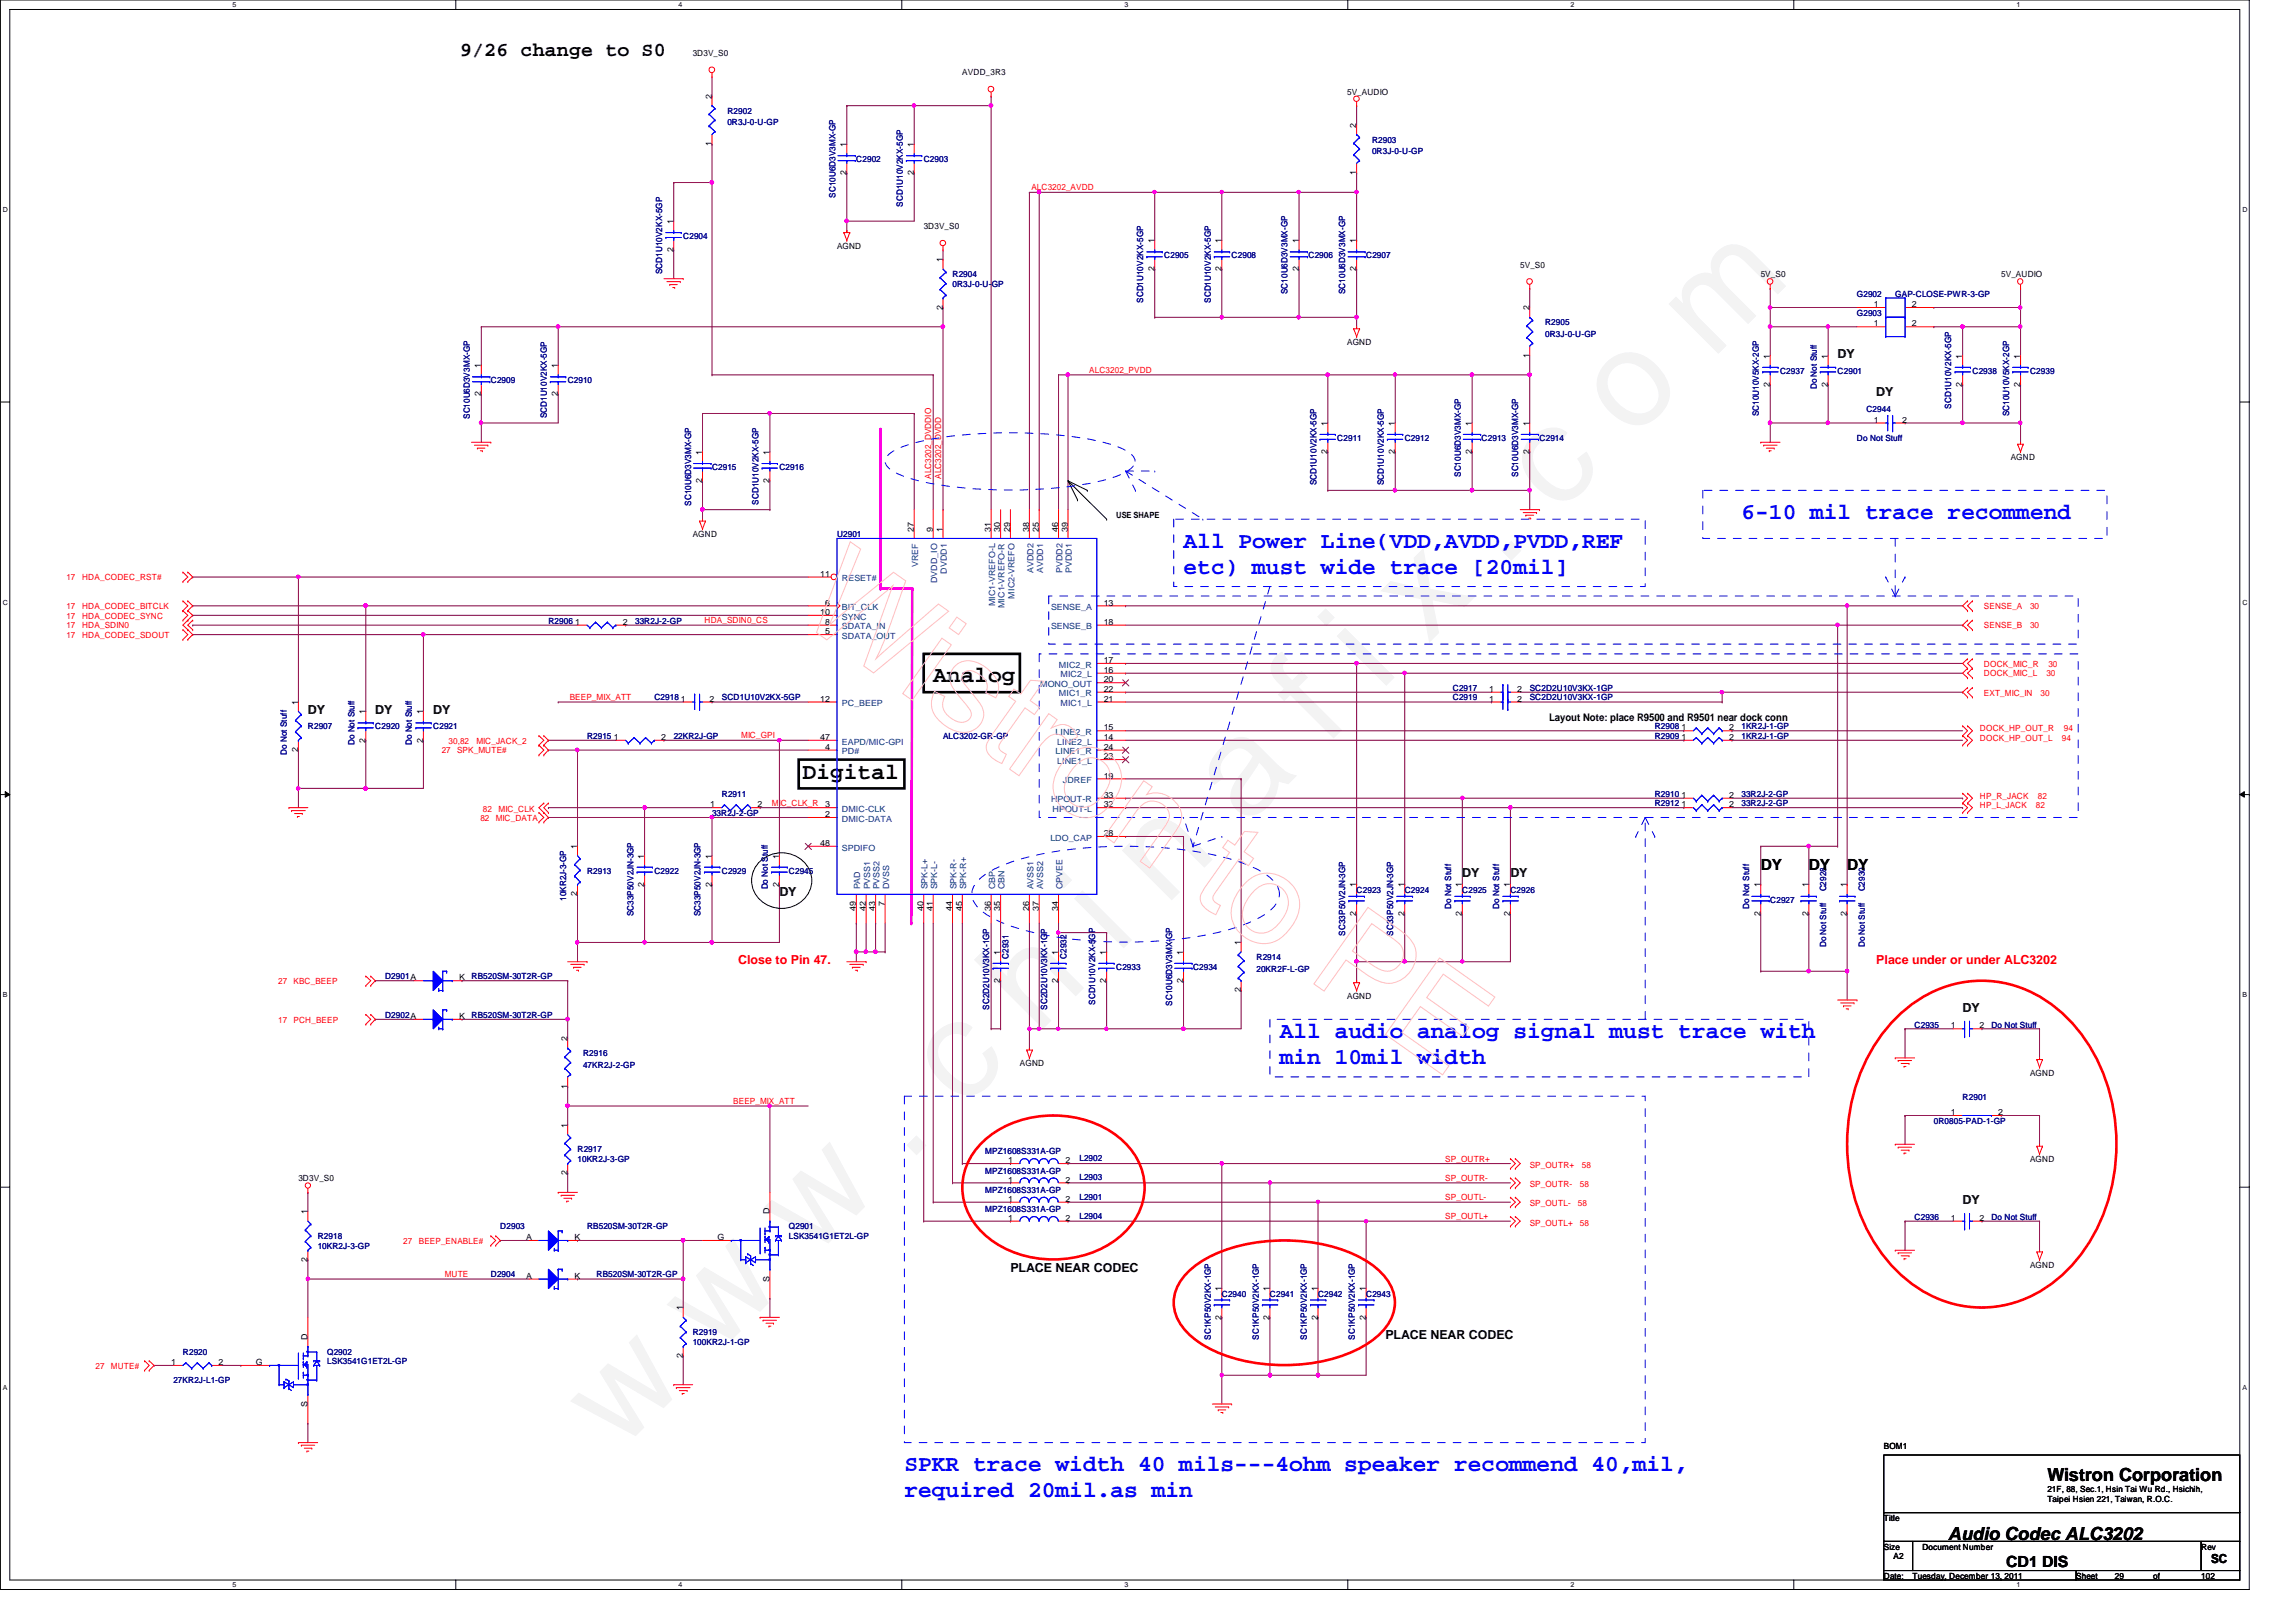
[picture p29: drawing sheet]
<svg xmlns="http://www.w3.org/2000/svg" width="297mm" height="210mm" viewBox="0 0 297 210" stroke-linecap="round" stroke-linejoin="round" font-family="sans-serif">
<defs><g id="words">
<text font-size="17.6" fill="#f0f" x="80.1" y="188" transform="rotate(-45 80.1 188)">w w w . c h i n a f i x . c o m</text>
<g font-size="3" fill="#00f">
<text x="153.1" y="70.9">All Power Line(VDD,AVDD,PVDD,REF</text>
<text x="225.3" y="67.1">6-10 mil trace recommend</text>
<text x="153.1" y="74.3">etc) must wide trace [20mil]</text>
<text x="165.6" y="134.4">All audio analog signal must trace with</text>
<text x="165.6" y="137.7">min 10mil width</text>
<text x="117" y="190.4">SPKR trace width 40 mils---4ohm speaker recommend 40,mil,</text>
<text x="117" y="193.7">required 20mil.as min</text>
</g>
<g font-size="3">
<text x="120.7" y="88.3">Analog</text>
<text x="103.8" y="100.8">Digital</text>
</g>
<text font-size="2.6" x="59.5" y="7.2">9/26 change to S0</text>
<g font-size="2.3">
<text x="264.9" y="191.7">Wistron Corporation</text>
<text x="252" y="199.3">Audio Codec ALC3202</text>
</g>
<g font-size="2">
<text x="227.8" y="112.6">DY</text>
<text x="234" y="112.6">DY</text>
<text x="239" y="112.6">DY</text>
<text x="259.5" y="202.7">CD1 DIS</text>
</g>
<g font-size="1.6" fill="#008000">
<text x="237.7" y="46.3">DY</text>
<text x="242.7" y="51.3">DY</text>
<text x="39.8" y="92.4">DY</text>
<text x="48.6" y="92.4">DY</text>
<text x="56" y="92.4">DY</text>
<text x="189.2" y="113.5">DY</text>
<text x="195.4" y="113.5">DY</text>
<text x="100.8" y="116">DY</text>
<text x="253.9" y="130.9">DY</text>
<text x="253.9" y="155.8">DY</text>
</g>
<g font-size="1.6" fill="#f00">
<text x="95.5" y="124.7">Close to Pin 47.</text>
<text x="242.7" y="124.7">Place under or under ALC3202</text>
</g>
<g font-size="1.6">
<text x="130.7" y="164.5">PLACE NEAR CODEC</text>
<text x="179.2" y="173.3">PLACE NEAR CODEC</text>
<text x="286" y="202.3">SC</text>
</g>
<text font-size="1.4" x="200.4" y="93.3">Layout Note: place R9500 and R9501 near dock conn</text>
<g font-size="1.1">
<text x="89.6" y="7.3">3D3V_S0</text>
<text x="124.5" y="9.7">AVDD_3R3</text>
<text x="92.1" y="12.8" transform="rotate(-90 92.1 12.8)">2</text>
<text x="174.3" y="12.2">5V_AUDIO</text>
<text x="175.5" y="16.5" transform="rotate(-90 175.5 16.5)">2</text>
<text x="92.1" y="18.9" transform="rotate(-90 92.1 18.9)">1</text>
<text x="109.5" y="22.6" transform="rotate(-90 109.5 22.6)">2</text>
<text x="109.5" y="19" transform="rotate(-90 109.5 19)">1</text>
<text x="118.2" y="22.6" transform="rotate(-90 118.2 22.6)">2</text>
<text x="118.2" y="19" transform="rotate(-90 118.2 19)">1</text>
<text x="175.5" y="22.6" transform="rotate(-90 175.5 22.6)">1</text>
<text x="87.1" y="29" transform="rotate(-90 87.1 29)">1</text>
<text x="119.5" y="29.7">3D3V_S0</text>
<text x="87.1" y="32.6" transform="rotate(-90 87.1 32.6)">2</text>
<text x="108.3" y="32.2">AGND</text>
<text x="122" y="34" transform="rotate(-90 122 34)">1</text>
<text x="149.3" y="35.1" transform="rotate(-90 149.3 35.1)">2</text>
<text x="149.3" y="31.5" transform="rotate(-90 149.3 31.5)">1</text>
<text x="158" y="35.1" transform="rotate(-90 158 35.1)">2</text>
<text x="158" y="31.5" transform="rotate(-90 158 31.5)">1</text>
<text x="168" y="35.1" transform="rotate(-90 168 35.1)">2</text>
<text x="168" y="31.5" transform="rotate(-90 168 31.5)">1</text>
<text x="175.5" y="35.1" transform="rotate(-90 175.5 35.1)">2</text>
<text x="175.5" y="31.5" transform="rotate(-90 175.5 31.5)">1</text>
<text x="196.7" y="34.6">5V_S0</text>
<text x="227.8" y="35.9">5V_S0</text>
<text x="258.9" y="35.9">5V_AUDIO</text>
<text x="122" y="40.1" transform="rotate(-90 122 40.1)">2</text>
<text x="197.9" y="40.2" transform="rotate(-90 197.9 40.2)">2</text>
<text x="242.4" y="39.8">1</text>
<text x="247.4" y="39.8">2</text>
<text x="62.2" y="47.6" transform="rotate(-90 62.2 47.6)">1</text>
<text x="72.2" y="47.6" transform="rotate(-90 72.2 47.6)">1</text>
<text x="174.3" y="44.6">AGND</text>
<text x="197.9" y="46.3" transform="rotate(-90 197.9 46.3)">1</text>
<text x="229" y="46.4" transform="rotate(-90 229 46.4)">1</text>
<text x="236.5" y="46.4" transform="rotate(-90 236.5 46.4)">1</text>
<text x="242.4" y="42.2">1</text>
<text x="247.4" y="42.2">2</text>
<text x="253.9" y="46.4" transform="rotate(-90 253.9 46.4)">1</text>
<text x="261.4" y="46.4" transform="rotate(-90 261.4 46.4)">1</text>
<text x="62.2" y="51.3" transform="rotate(-90 62.2 51.3)">2</text>
<text x="72.2" y="51.3" transform="rotate(-90 72.2 51.3)">2</text>
<text x="229" y="50" transform="rotate(-90 229 50)">2</text>
<text x="236.5" y="50" transform="rotate(-90 236.5 50)">2</text>
<text x="253.9" y="50" transform="rotate(-90 253.9 50)">2</text>
<text x="261.4" y="50" transform="rotate(-90 261.4 50)">2</text>
<text x="90.8" y="58.8" transform="rotate(-90 90.8 58.8)">1</text>
<text x="99.6" y="58.8" transform="rotate(-90 99.6 58.8)">1</text>
<text x="171.7" y="58.8" transform="rotate(-90 171.7 58.8)">2</text>
<text x="171.7" y="55.1" transform="rotate(-90 171.7 55.1)">1</text>
<text x="180.5" y="58.8" transform="rotate(-90 180.5 58.8)">2</text>
<text x="180.5" y="55.1" transform="rotate(-90 180.5 55.1)">1</text>
<text x="190.4" y="58.8" transform="rotate(-90 190.4 58.8)">2</text>
<text x="190.4" y="55.1" transform="rotate(-90 190.4 55.1)">1</text>
<text x="197.9" y="58.8" transform="rotate(-90 197.9 58.8)">2</text>
<text x="197.9" y="55.1" transform="rotate(-90 197.9 55.1)">1</text>
<text x="242.4" y="54.7">1</text>
<text x="246.1" y="54.7">2</text>
<text x="260.1" y="59.5">AGND</text>
<text x="90.8" y="62.5" transform="rotate(-90 90.8 62.5)">2</text>
<text x="99.6" y="62.5" transform="rotate(-90 99.6 62.5)">2</text>
<text x="89.6" y="69.5">AGND</text>
<text x="118.2" y="68.8" transform="rotate(-90 118.2 68.8)">27</text>
<text x="120.7" y="68.8" transform="rotate(-90 120.7 68.8)">9</text>
<text x="122" y="68.8" transform="rotate(-90 122 68.8)">1</text>
<text x="128.2" y="68.8" transform="rotate(-90 128.2 68.8)">31</text>
<text x="129.4" y="68.8" transform="rotate(-90 129.4 68.8)">30</text>
<text x="130.7" y="68.8" transform="rotate(-90 130.7 68.8)">29</text>
<text x="133.1" y="68.8" transform="rotate(-90 133.1 68.8)">38</text>
<text x="134.4" y="68.8" transform="rotate(-90 134.4 68.8)">25</text>
<text x="136.9" y="68.8" transform="rotate(-90 136.9 68.8)">46</text>
<text x="138.1" y="68.8" transform="rotate(-90 138.1 68.8)">39</text>
<text x="144.4" y="67">USE SHAPE</text>
<text x="106.1" y="74.6">11</text>
<text x="74.4" y="80.9">1</text>
<text x="80.6" y="80.9">2</text>
<text x="106.1" y="79.6">10</text>
<text x="106.8" y="82.1">5</text>
<text x="106.8" y="78.4">6</text>
<text x="106.8" y="80.9">8</text>
<text x="142.8" y="78.4">13</text>
<text x="142.8" y="80.9">18</text>
<text x="142.8" y="87.1">16</text>
<text x="142.8" y="85.8">17</text>
<text x="142.8" y="88.3">20</text>
<text x="142.8" y="89.5">22</text>
<text x="192.7" y="89.5">1</text>
<text x="196.3" y="89.5">2</text>
<text x="38.6" y="91.2" transform="rotate(-90 38.6 91.2)">1</text>
<text x="47.3" y="92.5" transform="rotate(-90 47.3 92.5)">1</text>
<text x="54.7" y="92.5" transform="rotate(-90 54.7 92.5)">1</text>
<text x="79.4" y="95.8">1</text>
<text x="85.6" y="95.8">2</text>
<text x="88.1" y="90.8">1</text>
<text x="91.8" y="90.8">2</text>
<text x="106.1" y="90.8">12</text>
<text x="106.1" y="95.8">47</text>
<text x="142.8" y="90.8">21</text>
<text x="142.8" y="95.8">14</text>
<text x="142.8" y="94.5">15</text>
<text x="192.7" y="90.8">1</text>
<text x="196.3" y="90.8">2</text>
<text x="217.5" y="95.8">1</text>
<text x="217.5" y="94.5">1</text>
<text x="223.7" y="95.8">2</text>
<text x="223.7" y="94.5">2</text>
<text x="38.6" y="97.3" transform="rotate(-90 38.6 97.3)">2</text>
<text x="47.3" y="96.1" transform="rotate(-90 47.3 96.1)">2</text>
<text x="54.7" y="96.1" transform="rotate(-90 54.7 96.1)">2</text>
<text x="106.8" y="97">4</text>
<text x="142.8" y="100.8">19</text>
<text x="142.8" y="97">24</text>
<text x="142.8" y="98.3">23</text>
<text x="91.9" y="104.5">1</text>
<text x="98" y="104.5">2</text>
<text x="106.8" y="104.5">3</text>
<text x="106.8" y="105.7">2</text>
<text x="142.8" y="104.5">32</text>
<text x="142.8" y="103.3">33</text>
<text x="217.5" y="104.5">1</text>
<text x="217.5" y="103.3">1</text>
<text x="223.7" y="104.5">2</text>
<text x="223.7" y="103.3">2</text>
<text x="74.7" y="109.9" transform="rotate(-90 74.7 109.9)">1</text>
<text x="83.4" y="111.1" transform="rotate(-90 83.4 111.1)">1</text>
<text x="92.1" y="111.1" transform="rotate(-90 92.1 111.1)">1</text>
<text x="100.8" y="111.1" transform="rotate(-90 100.8 111.1)">1</text>
<text x="106.1" y="109.5">48</text>
<text x="142.8" y="108.2">28</text>
<text x="74.7" y="116" transform="rotate(-90 74.7 116)">2</text>
<text x="83.4" y="114.8" transform="rotate(-90 83.4 114.8)">2</text>
<text x="92.1" y="114.8" transform="rotate(-90 92.1 114.8)">2</text>
<text x="100.8" y="114.8" transform="rotate(-90 100.8 114.8)">2</text>
<text x="110.7" y="117.9" transform="rotate(-90 110.7 117.9)">49</text>
<text x="112" y="117.9" transform="rotate(-90 112 117.9)">42</text>
<text x="113.2" y="117.9" transform="rotate(-90 113.2 117.9)">43</text>
<text x="114.5" y="117.3" transform="rotate(-90 114.5 117.3)">7</text>
<text x="119.5" y="117.9" transform="rotate(-90 119.5 117.9)">40</text>
<text x="120.7" y="117.9" transform="rotate(-90 120.7 117.9)">41</text>
<text x="123.2" y="117.9" transform="rotate(-90 123.2 117.9)">44</text>
<text x="124.5" y="117.9" transform="rotate(-90 124.5 117.9)">45</text>
<text x="128.2" y="117.9" transform="rotate(-90 128.2 117.9)">36</text>
<text x="129.4" y="117.9" transform="rotate(-90 129.4 117.9)">35</text>
<text x="133.1" y="117.9" transform="rotate(-90 133.1 117.9)">26</text>
<text x="134.4" y="117.9" transform="rotate(-90 134.4 117.9)">37</text>
<text x="136.9" y="117.9" transform="rotate(-90 136.9 117.9)">34</text>
<text x="175.5" y="118.5" transform="rotate(-90 175.5 118.5)">2</text>
<text x="175.5" y="114.9" transform="rotate(-90 175.5 114.9)">1</text>
<text x="181.7" y="118.5" transform="rotate(-90 181.7 118.5)">2</text>
<text x="181.7" y="114.9" transform="rotate(-90 181.7 114.9)">1</text>
<text x="189.1" y="118.5" transform="rotate(-90 189.1 118.5)">2</text>
<text x="189.1" y="114.9" transform="rotate(-90 189.1 114.9)">1</text>
<text x="195.4" y="118.5" transform="rotate(-90 195.4 118.5)">2</text>
<text x="195.4" y="114.9" transform="rotate(-90 195.4 114.9)">1</text>
<text x="227.8" y="118.5" transform="rotate(-90 227.8 118.5)">2</text>
<text x="227.8" y="114.9" transform="rotate(-90 227.8 114.9)">1</text>
<text x="234" y="118.5" transform="rotate(-90 234 118.5)">2</text>
<text x="234" y="114.9" transform="rotate(-90 234 114.9)">1</text>
<text x="238.9" y="118.5" transform="rotate(-90 238.9 118.5)">2</text>
<text x="238.9" y="114.9" transform="rotate(-90 238.9 114.9)">1</text>
<text x="129.4" y="123.6" transform="rotate(-90 129.4 123.6)">1</text>
<text x="136.9" y="123.6" transform="rotate(-90 136.9 123.6)">1</text>
<text x="143.1" y="123.6" transform="rotate(-90 143.1 123.6)">1</text>
<text x="153.1" y="123.6" transform="rotate(-90 153.1 123.6)">1</text>
<text x="160.5" y="122.3" transform="rotate(-90 160.5 122.3)">1</text>
<text x="59.4" y="126.9">K</text>
<text x="59.4" y="131.9">K</text>
<text x="129.4" y="127.2" transform="rotate(-90 129.4 127.2)">2</text>
<text x="136.9" y="127.2" transform="rotate(-90 136.9 127.2)">2</text>
<text x="143.1" y="127.2" transform="rotate(-90 143.1 127.2)">2</text>
<text x="153.1" y="127.2" transform="rotate(-90 153.1 127.2)">2</text>
<text x="160.5" y="128.4" transform="rotate(-90 160.5 128.4)">2</text>
<text x="174.3" y="129.2">AGND</text>
<text x="73.4" y="134.7" transform="rotate(-90 73.4 134.7)">2</text>
<text x="131.9" y="138">AGND</text>
<text x="252.4" y="133.1">1</text>
<text x="256.1" y="133.1">2</text>
<text x="73.4" y="140.9" transform="rotate(-90 73.4 140.9)">1</text>
<text x="262.6" y="139.2">AGND</text>
<text x="73.4" y="146" transform="rotate(-90 73.4 146)">1</text>
<text x="252.4" y="144.3">1</text>
<text x="258.5" y="144.3">2</text>
<text x="38.6" y="152.9">3D3V_S0</text>
<text x="73.4" y="152.1" transform="rotate(-90 73.4 152.1)">2</text>
<text x="130.4" y="153">1</text>
<text x="130.4" y="150.5">1</text>
<text x="130.4" y="155.5">1</text>
<text x="137.8" y="153">2</text>
<text x="137.8" y="150.5">2</text>
<text x="137.8" y="155.5">2</text>
<text x="262.6" y="150.4">AGND</text>
<text x="39.8" y="157.1" transform="rotate(-90 39.8 157.1)">1</text>
<text x="68.1" y="160.5">A</text>
<text x="74.3" y="160.5">K</text>
<text x="92.8" y="160.5">G</text>
<text x="99.6" y="157.1" transform="rotate(-90 99.6 157.1)">D</text>
<text x="130.4" y="158">1</text>
<text x="137.8" y="158">2</text>
<text x="252.4" y="158">1</text>
<text x="256.1" y="158">2</text>
<text x="39.8" y="163.3" transform="rotate(-90 39.8 163.3)">2</text>
<text x="68.1" y="165.5">A</text>
<text x="74.3" y="165.5">K</text>
<text x="99.6" y="165.9" transform="rotate(-90 99.6 165.9)">S</text>
<text x="158" y="167.1" transform="rotate(-90 158 167.1)">1</text>
<text x="164.3" y="167.1" transform="rotate(-90 164.3 167.1)">1</text>
<text x="170.5" y="167.1" transform="rotate(-90 170.5 167.1)">1</text>
<text x="176.7" y="167.1" transform="rotate(-90 176.7 167.1)">1</text>
<text x="262.6" y="164.1">AGND</text>
<text x="39.8" y="173.4" transform="rotate(-90 39.8 173.4)">D</text>
<text x="88.3" y="169.6" transform="rotate(-90 88.3 169.6)">1</text>
<text x="158" y="170.8" transform="rotate(-90 158 170.8)">2</text>
<text x="164.3" y="170.8" transform="rotate(-90 164.3 170.8)">2</text>
<text x="170.5" y="170.8" transform="rotate(-90 170.5 170.8)">2</text>
<text x="176.7" y="170.8" transform="rotate(-90 176.7 170.8)">2</text>
<text x="22.1" y="176.7">1</text>
<text x="28.3" y="176.7">2</text>
<text x="33.1" y="176.7">G</text>
<text x="88.3" y="175.8" transform="rotate(-90 88.3 175.8)">2</text>
<text x="39.8" y="182.1" transform="rotate(-90 39.8 182.1)">S</text>
<text x="243.7" y="187.5">BOM1</text>
<text x="243.7" y="196.8">Title</text>
<text x="264.9" y="193.1">21F, 88, Sec.1, Hsin Tai Wu Rd., Hsichih,</text>
<text x="264.9" y="194.4">Taipei Hsien 221, Taiwan, R.O.C.</text>
<text x="243.7" y="200.5">Size</text>
<text x="245" y="201.8">A2</text>
<text x="248.7" y="200.5">Document Number</text>
<text x="284.8" y="200.5">Rev</text>
<text x="243.7" y="204.3">Date:</text>
<text x="247.4" y="204.3">Tuesday, December 13, 2011</text>
<text x="268.6" y="204.3">Sheet</text>
<text x="273.6" y="204.3">29</text>
<text x="278.6" y="204.3">of</text>
<text x="284.8" y="204.3">102</text>
</g>
<g font-size="1.1" fill="#000080">
<text x="94.1" y="14.7">R2902</text>
<text x="94.1" y="16.2">0R3J-0-U-GP</text>
<text x="110.8" y="21">C2902</text>
<text x="119.5" y="21">C2903</text>
<text x="177.5" y="18.5">R2903</text>
<text x="177.5" y="19.9">0R3J-0-U-GP</text>
<text x="108.1" y="25.6" transform="rotate(-90 108.1 25.6)">SC10U6D3V3MX-GP</text>
<text x="116.8" y="26.8" transform="rotate(-90 116.8 26.8)">SCD1U10V2KX-5GP</text>
<text x="85.7" y="35.5" transform="rotate(-90 85.7 35.5)">SCD1U10V2KX-5GP</text>
<text x="88.4" y="30.9">C2904</text>
<text x="123.2" y="35.9">R2904</text>
<text x="150.6" y="33.4">C2905</text>
<text x="159.3" y="33.4">C2908</text>
<text x="169.3" y="33.4">C2906</text>
<text x="176.7" y="33.4">C2907</text>
<text x="123.2" y="37.1">0R3J-0-U-GP</text>
<text x="147.9" y="39.2" transform="rotate(-90 147.9 39.2)">SCD1U10V2KX-5GP</text>
<text x="156.6" y="39.2" transform="rotate(-90 156.6 39.2)">SCD1U10V2KX-5GP</text>
<text x="166.6" y="38.1" transform="rotate(-90 166.6 38.1)">SC10U6D3V3MX-GP</text>
<text x="174" y="38.1" transform="rotate(-90 174 38.1)">SC10U6D3V3MX-GP</text>
<text x="240.2" y="38.4">G2902</text>
<text x="240.2" y="40.9">G2903</text>
<text x="245.2" y="38.4">GAP-CLOSE-PWR-3-GP</text>
<text x="199.9" y="42.1">R2905</text>
<text x="199.9" y="43.6">0R3J-0-U-GP</text>
<text x="63.5" y="49.6">C2909</text>
<text x="73.4" y="49.6">C2910</text>
<text x="227.5" y="53.9" transform="rotate(-90 227.5 53.9)">SC10U10V5KX-2GP</text>
<text x="230.3" y="48.3">C2937</text>
<text x="235" y="50.4" transform="rotate(-90 235 50.4)">Do Not Stuff</text>
<text x="237.7" y="48.3">C2901</text>
<text x="241.5" y="53.3">C2944</text>
<text x="252.4" y="52.9" transform="rotate(-90 252.4 52.9)">SCD1U10V2KX-5GP</text>
<text x="255.2" y="48.3">C2938</text>
<text x="259.9" y="53.9" transform="rotate(-90 259.9 53.9)">SC10U10V5KX-2GP</text>
<text x="262.6" y="48.3">C2939</text>
<text x="60.8" y="54.2" transform="rotate(-90 60.8 54.2)">SC10U6D3V3MX-GP</text>
<text x="70.7" y="54.1" transform="rotate(-90 70.7 54.1)">SCD1U10V2KX-5GP</text>
<text x="173" y="57.1">C2911</text>
<text x="181.7" y="57.1">C2912</text>
<text x="191.7" y="57.1">C2913</text>
<text x="199.2" y="57.1">C2914</text>
<text x="240.2" y="57.1">Do Not Stuff</text>
<text x="89.4" y="65.4" transform="rotate(-90 89.4 65.4)">SC10U6D3V3MX-GP</text>
<text x="92.1" y="60.8">C2915</text>
<text x="98.1" y="65.3" transform="rotate(-90 98.1 65.3)">SCD1U10V2KX-5GP</text>
<text x="100.8" y="60.8">C2916</text>
<text x="170.3" y="62.8" transform="rotate(-90 170.3 62.8)">SCD1U10V2KX-5GP</text>
<text x="179" y="62.8" transform="rotate(-90 179 62.8)">SCD1U10V2KX-5GP</text>
<text x="189" y="61.7" transform="rotate(-90 189 61.7)">SC10U6D3V3MX-GP</text>
<text x="196.4" y="61.7" transform="rotate(-90 196.4 61.7)">SC10U6D3V3MX-GP</text>
<text x="108.3" y="69.5">U2901</text>
<text x="70.9" y="80.7">R2906</text>
<text x="82.2" y="80.7">33R2J-2-GP</text>
<text x="188" y="89.4">C2917</text>
<text x="197.9" y="89.4">SC2D2U10V3KX-1GP</text>
<text x="39.8" y="94.4">R2907</text>
<text x="48.6" y="94.4">C2920</text>
<text x="56" y="94.4">C2921</text>
<text x="75.9" y="95.6">R2915</text>
<text x="84.7" y="90.6">C2918</text>
<text x="87.2" y="95.6">22KR2J-GP</text>
<text x="93.4" y="90.6">SCD1U10V2KX-5GP</text>
<text x="122" y="95.6">ALC3202-GR-GP</text>
<text x="188" y="90.6">C2919</text>
<text x="197.9" y="90.6">SC2D2U10V3KX-1GP</text>
<text x="214.1" y="95.6">R2909</text>
<text x="214.1" y="94.4">R2908</text>
<text x="225.3" y="95.6">1KR2J-1-GP</text>
<text x="225.3" y="94.4">1KR2J-1-GP</text>
<text x="37.1" y="97.7" transform="rotate(-90 37.1 97.7)">Do Not Stuff</text>
<text x="45.8" y="96.4" transform="rotate(-90 45.8 96.4)">Do Not Stuff</text>
<text x="53.3" y="96.4" transform="rotate(-90 53.3 96.4)">Do Not Stuff</text>
<text x="92.1" y="105.6">33R2J-2-GP</text>
<text x="93.4" y="103.1">R2911</text>
<text x="214.1" y="104.4">R2912</text>
<text x="214.1" y="103.1">R2910</text>
<text x="225.3" y="104.4">33R2J-2-GP</text>
<text x="225.3" y="103.1">33R2J-2-GP</text>
<text x="75.9" y="113.1">R2913</text>
<text x="84.7" y="113.1">C2922</text>
<text x="93.4" y="113.1">C2929</text>
<text x="102.1" y="113.1">C2945</text>
<text x="73.2" y="116.6" transform="rotate(-90 73.2 116.6)">10KR2J-3-GP</text>
<text x="82" y="118.6" transform="rotate(-90 82 118.6)">SC33P50V2JN-3GP</text>
<text x="90.6" y="118.6" transform="rotate(-90 90.6 118.6)">SC33P50V2JN-3GP</text>
<text x="99.4" y="115.1" transform="rotate(-90 99.4 115.1)">Do Not Stuff</text>
<text x="175.5" y="115.5">C2923</text>
<text x="181.7" y="115.5">C2924</text>
<text x="187.7" y="117.6" transform="rotate(-90 187.7 117.6)">Do Not Stuff</text>
<text x="189.2" y="115.5">C2925</text>
<text x="194" y="117.6" transform="rotate(-90 194 117.6)">Do Not Stuff</text>
<text x="195.4" y="115.5">C2926</text>
<text x="226.3" y="117.6" transform="rotate(-90 226.3 117.6)">Do Not Stuff</text>
<text x="229" y="116.8">C2927</text>
<text x="236.3" y="115.4" transform="rotate(-90 236.3 115.4)">C2928</text>
<text x="241.3" y="115.4" transform="rotate(-90 241.3 115.4)">C2930</text>
<text x="130.5" y="124.1" transform="rotate(-90 130.5 124.1)">C2931</text>
<text x="138" y="124.1" transform="rotate(-90 138 124.1)">C2932</text>
<text x="144.4" y="125.5">C2933</text>
<text x="154.3" y="125.5">C2934</text>
<text x="162.6" y="124.2">R2914</text>
<text x="162.6" y="125.7">20KR2F-L-GP</text>
<text x="174" y="121.1" transform="rotate(-90 174 121.1)">SC33P50V2JN-3GP</text>
<text x="180.3" y="121.1" transform="rotate(-90 180.3 121.1)">SC33P50V2JN-3GP</text>
<text x="236.3" y="122.6" transform="rotate(-90 236.3 122.6)">Do Not Stuff</text>
<text x="241.3" y="122.6" transform="rotate(-90 241.3 122.6)">Do Not Stuff</text>
<text x="49.8" y="126.7">D2901A</text>
<text x="49.8" y="131.7">D2902A</text>
<text x="61" y="126.7">RB520SM-30T2R-GP</text>
<text x="61" y="131.7">RB520SM-30T2R-GP</text>
<text x="128" y="130.7" transform="rotate(-90 128 130.7)">SC2D2U10V3KX-1GP</text>
<text x="135.5" y="130.7" transform="rotate(-90 135.5 130.7)">SC2D2U10V3KX-1GP</text>
<text x="141.7" y="130" transform="rotate(-90 141.7 130)">SCD1U10V2KX-5GP</text>
<text x="151.6" y="130.2" transform="rotate(-90 151.6 130.2)">SC10U6D3V3MX-GP</text>
<text x="75.4" y="136.7">R2916</text>
<text x="247.7" y="133">C2935</text>
<text x="257.6" y="133">Do Not Stuff</text>
<text x="75.4" y="138.2">47KR2J-2-GP</text>
<text x="253.9" y="142.3">R2901</text>
<text x="74.7" y="149.1">R2917</text>
<text x="127.5" y="149.4">MPZ1608S331A-GP</text>
<text x="250.2" y="145.4">0R0805-PAD-1-GP</text>
<text x="74.7" y="150.4">10KR2J-3-GP</text>
<text x="127.5" y="151.9">MPZ1608S331A-GP</text>
<text x="127.5" y="154.4">MPZ1608S331A-GP</text>
<text x="139.7" y="152.7">L2903</text>
<text x="139.7" y="150.3">L2902</text>
<text x="139.7" y="155.2">L2901</text>
<text x="41.1" y="160.4">R2918</text>
<text x="41.1" y="161.6">10KR2J-3-GP</text>
<text x="64.7" y="159.1">D2903</text>
<text x="75.9" y="159.1">RB520SM-30T2R-GP</text>
<text x="102.1" y="159.1">Q2901</text>
<text x="102.1" y="160.4">LSK3541G1ET2L-GP</text>
<text x="127.5" y="156.8">MPZ1608S331A-GP</text>
<text x="139.7" y="157.7">L2904</text>
<text x="247.7" y="157.9">C2936</text>
<text x="257.6" y="157.9">Do Not Stuff</text>
<text x="63.5" y="165.3">D2904</text>
<text x="77.2" y="165.3">RB520SM-30T2R-GP</text>
<text x="158.1" y="167.8">C2940</text>
<text x="164.3" y="167.8">C2941</text>
<text x="170.5" y="167.8">C2942</text>
<text x="176.7" y="167.8">C2943</text>
<text x="89.6" y="172.8">R2919</text>
<text x="156.6" y="173.4" transform="rotate(-90 156.6 173.4)">SC1KP50V2KX-1GP</text>
<text x="162.9" y="173.4" transform="rotate(-90 162.9 173.4)">SC1KP50V2KX-1GP</text>
<text x="169.1" y="173.4" transform="rotate(-90 169.1 173.4)">SC1KP50V2KX-1GP</text>
<text x="175.3" y="173.4" transform="rotate(-90 175.3 173.4)">SC1KP50V2KX-1GP</text>
<text x="22.4" y="179">27KR2J-L1-GP</text>
<text x="23.7" y="175.3">R2920</text>
<text x="42.3" y="175.3">Q2902</text>
<text x="42.3" y="176.5">LSK3541G1ET2L-GP</text>
<text x="89.6" y="174">100KR2J-1-GP</text>
</g>
<g font-size="1.1" fill="#f00">
<text x="133.4" y="24.6">ALC3202_AVDD</text>
<text x="140.9" y="48.3">ALC3202_PVDD</text>
<text x="120.5" y="62" transform="rotate(-90 120.5 62)">ALC3202_DVDDIO</text>
<text x="121.7" y="62" transform="rotate(-90 121.7 62)">ALC3202_DVDD</text>
<text x="8.6" y="75.1">17</text>
<text x="10.6" y="75.1">HDA_CODEC_RST#</text>
<text x="8.6" y="82.5">17</text>
<text x="8.6" y="81.3">17</text>
<text x="8.6" y="78.8">17</text>
<text x="8.6" y="80.1">17</text>
<text x="10.6" y="82.5">HDA_CODEC_SDOUT</text>
<text x="10.6" y="81.3">HDA_SDIN0</text>
<text x="10.6" y="78.8">HDA_CODEC_BITCLK</text>
<text x="10.6" y="80.1">HDA_CODEC_SYNC</text>
<text x="91.1" y="80.6">HDA_SDIN0_CS</text>
<text x="256.7" y="78.8">SENSE_A</text>
<text x="256.7" y="81.3">SENSE_B</text>
<text x="262.6" y="78.8">30</text>
<text x="262.6" y="81.3">30</text>
<text x="256.7" y="86.3">DOCK_MIC_R</text>
<text x="256.7" y="87.5">DOCK_MIC_L</text>
<text x="264.7" y="87.5">30</text>
<text x="265" y="86.3">30</text>
<text x="73.7" y="90.6">BEEP_MIX_ATT</text>
<text x="95.9" y="95.5">MIC_GPI</text>
<text x="256.2" y="94.6">DOCK_HP_OUT_R</text>
<text x="256.2" y="95.9">DOCK_HP_OUT_L</text>
<text x="256.7" y="90">EXT_MIC_IN</text>
<text x="264" y="90">30</text>
<text x="266.7" y="95.9">94</text>
<text x="267" y="94.6">94</text>
<text x="57.1" y="97.5">27</text>
<text x="58" y="96.3">30,82</text>
<text x="59.1" y="97.5">SPK_MUTE#</text>
<text x="61.6" y="96.3">MIC_JACK_2</text>
<text x="62.1" y="106.2">82</text>
<text x="62.5" y="105.1">82</text>
<text x="64.1" y="106.2">MIC_DATA</text>
<text x="64.5" y="105.1">MIC_CLK</text>
<text x="99.9" y="104.3">MIC_CLK_R</text>
<text x="256.2" y="103.3">HP_R_JACK</text>
<text x="256.2" y="104.6">HP_L_JACK</text>
<text x="263.4" y="104.6">82</text>
<text x="263.6" y="103.3">82</text>
<text x="36" y="127.4">27</text>
<text x="38" y="127.4">KBC_BEEP</text>
<text x="36" y="132.3">17</text>
<text x="38" y="132.3">PCH_BEEP</text>
<text x="94.9" y="142.9">BEEP_MIX_ATT</text>
<text x="187" y="152.8">SP_OUTR-</text>
<text x="187" y="150.3">SP_OUTR+</text>
<text x="187" y="155.3">SP_OUTL-</text>
<text x="197.9" y="151.1">SP_OUTR+</text>
<text x="197.9" y="153.6">SP_OUTR-</text>
<text x="204.4" y="153.6">58</text>
<text x="204.6" y="151.1">58</text>
<text x="52.2" y="161">27</text>
<text x="54.2" y="161">BEEP_ENABLE#</text>
<text x="187" y="157.8">SP_OUTL+</text>
<text x="197.9" y="156.1">SP_OUTL-</text>
<text x="197.9" y="158.6">SP_OUTL+</text>
<text x="204.1" y="156.1">58</text>
<text x="204.4" y="158.6">58</text>
<text x="57.5" y="165.3">MUTE</text>
<text x="12.4" y="177.2">27</text>
<text x="14.3" y="177.2">MUTE#</text>
</g>
<g font-size="1.1" fill="#004080">
<text x="108.9" y="75.2">RESET#</text>
<text x="118.8" y="73.4" transform="rotate(-90 118.8 73.4)">VREF</text>
<text x="121.2" y="75.5" transform="rotate(-90 121.2 75.5)">DVDD_IO</text>
<text x="122.5" y="74.3" transform="rotate(-90 122.5 74.3)">DVDD1</text>
<text x="131.2" y="77.5" transform="rotate(-90 131.2 77.5)">MIC2-VREFO</text>
<text x="133.7" y="74.2" transform="rotate(-90 133.7 74.2)">AVDD2</text>
<text x="135" y="74.2" transform="rotate(-90 135 74.2)">AVDD1</text>
<text x="137.5" y="74.2" transform="rotate(-90 137.5 74.2)">PVDD2</text>
<text x="138.7" y="74.2" transform="rotate(-90 138.7 74.2)">PVDD1</text>
<text x="108.9" y="82.7">SDATA_OUT</text>
<text x="108.9" y="79">BIT_CLK</text>
<text x="108.9" y="81.4">SDATA_IN</text>
<text x="108.9" y="80.2">SYNC</text>
<text x="128.7" y="78.5" transform="rotate(-90 128.7 78.5)">MIC1-VREFO-L</text>
<text x="130" y="78.7" transform="rotate(-90 130 78.7)">MIC1-VREFO-R</text>
<text x="136" y="79">SENSE_A</text>
<text x="136" y="81.4">SENSE_B</text>
<text x="134.6" y="88.9">MONO_OUT</text>
<text x="137" y="86.4">MIC2_R</text>
<text x="137.2" y="87.7">MIC2_L</text>
<text x="108.9" y="91.4">PC_BEEP</text>
<text x="136.6" y="95.1">LINE2_R</text>
<text x="137" y="90.1">MIC1_R</text>
<text x="137.2" y="91.4">MIC1_L</text>
<text x="108.9" y="96.4">EAPD/MIC-GPI</text>
<text x="108.9" y="97.6">PD#</text>
<text x="136.6" y="97.6">LINE1_R</text>
<text x="136.8" y="96.4">LINE2_L</text>
<text x="136.8" y="98.8">LINE1_L</text>
<text x="137.5" y="101.3">JDREF</text>
<text x="108.9" y="105.1">DMIC-CLK</text>
<text x="108.9" y="106.3">DMIC-DATA</text>
<text x="136" y="103.8">HPOUT-R</text>
<text x="136.2" y="105.1">HPOUT-L</text>
<text x="108.9" y="110.1">SPDIFO</text>
<text x="135.9" y="108.8">LDO_CAP</text>
<text x="111.3" y="115.1" transform="rotate(-90 111.3 115.1)">PAD</text>
<text x="112.6" y="115.1" transform="rotate(-90 112.6 115.1)">PVSS1</text>
<text x="113.8" y="115.1" transform="rotate(-90 113.8 115.1)">PVSS2</text>
<text x="115" y="115.1" transform="rotate(-90 115 115.1)">DVSS</text>
<text x="120" y="115.1" transform="rotate(-90 120 115.1)">SPK-L+</text>
<text x="121.2" y="115.1" transform="rotate(-90 121.2 115.1)">SPK-L-</text>
<text x="123.7" y="115.1" transform="rotate(-90 123.7 115.1)">SPK-R-</text>
<text x="125" y="115.1" transform="rotate(-90 125 115.1)">SPK-R+</text>
<text x="128.7" y="115.1" transform="rotate(-90 128.7 115.1)">CBP</text>
<text x="130" y="115.1" transform="rotate(-90 130 115.1)">CBN</text>
<text x="133.7" y="115.1" transform="rotate(-90 133.7 115.1)">AVSS1</text>
<text x="135" y="115.1" transform="rotate(-90 135 115.1)">AVSS2</text>
<text x="137.5" y="115.1" transform="rotate(-90 137.5 115.1)">CPVEE</text>
</g>
<g font-size=".9">
<text x="30.1" y=".9">5</text>
<text x="87.8" y=".9">4</text>
<text x="145.5" y=".9">3</text>
<text x="203.2" y=".9">2</text>
<text x="260.9" y=".9">1</text>
<text x=".4" y="27.4">D</text>
<text x="290.1" y="27.4">D</text>
<text x=".4" y="78.2">C</text>
<text x="290.1" y="78.2">C</text>
<text x=".4" y="129">B</text>
<text x="290.1" y="129">B</text>
<text x=".4" y="179.8">A</text>
<text x="290.1" y="179.8">A</text>
<text x="30.1" y="205.4">5</text>
<text x="87.8" y="205.4">4</text>
<text x="145.5" y="205.4">3</text>
<text x="203.2" y="205.4">2</text>
<text x="260.9" y="205.4">1</text>
</g>
</g></defs>
<path d="M0 0h291v205.7h-291zM1.3 1.2h288.5v203.3h-288.5z" fill="none" stroke="#000" stroke-width=".13"/>
<g fill="#fff">
<path d="M30.1 .1h.5v1h-.5z"/>
<path d="M30.1 204.6h.5v1h-.5z"/>
</g>
<path d="M59 0v1.2M59 204.5v1.2" fill="none" stroke="#000" stroke-width=".13"/>
<g fill="#fff">
<path d="M87.8 .1h.5v1h-.5z"/>
<path d="M87.8 204.6h.5v1h-.5z"/>
</g>
<path d="M116.7 0v1.2M116.7 204.5v1.2" fill="none" stroke="#000" stroke-width=".13"/>
<g fill="#fff">
<path d="M145.5 .1h.5v1h-.5z"/>
<path d="M145.5 204.6h.5v1h-.5z"/>
</g>
<path d="M174.4 0v1.2M174.4 204.5v1.2" fill="none" stroke="#000" stroke-width=".13"/>
<g fill="#fff">
<path d="M203.2 .1h.5v1h-.5z"/>
<path d="M203.2 204.6h.5v1h-.5z"/>
</g>
<path d="M232.1 0v1.2M232.1 204.5v1.2" fill="none" stroke="#000" stroke-width=".13"/>
<g fill="#fff">
<path d="M260.9 .1h.5v1h-.5z"/>
<path d="M260.9 204.6h.5v1h-.5z"/>
<path d="M.4 26.6h.6v1h-.6z"/>
<path d="M290.1 26.6h.6v1h-.6z"/>
<path d="M.4 77.4h.6v1h-.6z"/>
<path d="M290.1 77.4h.6v1h-.6z"/>
</g>
<path d="M0 52h1.3M289.8 52h1.2" fill="none" stroke="#000" stroke-width=".13"/>
<g fill="#fff">
<path d="M.4 128.2h.6v1h-.6z"/>
<path d="M290.1 128.2h.6v1h-.6z"/>
</g>
<path d="M0 102.8h1.3M.7 102.4l.6 .4-.6 .4zM289.8 102.8l.6-.4v.8zM289.8 102.8h1.2" fill="none" stroke="#000" stroke-width=".13"/>
<path d="M.7 102.4l.6 .4-.6 .4zM289.8 102.8l.6-.4v.8z" fill="#000"/>
<g fill="#fff">
<path d="M.4 179h.5v1h-.5z"/>
<path d="M290.1 179h.6v1h-.6z"/>
</g>
<path d="M0 153.6h1.3M289.8 153.6h1.2" fill="none" stroke="#000" stroke-width=".13"/>
<g fill="none" stroke="#800040" stroke-width=".13">
<path d="M133.2 24.9v41.1M134.4 24.9v41.1M62.3 51h.1M62.3 51v3.7M138.2 48.5h33.6M24.9 79.6h.1M24.9 78.4h.1M24.9 78.4h79.7M24.9 79.6h79.7M38.6 74.7h.1M38.6 74.7h66M47.3 78.4h.1"/>
<path d="M24.9 80.9h.1M24.9 82.1h.1M24.9 82.1h79.7M24.9 80.9h49.8M54.8 82.1h.1M145.6 89.6h47.4M222.8 89.6h31.1M253.9 89.6h.1M38.6 102h.1M38.6 102h16.2M38.6 102v2.5M47.3 102h.1"/>
<path d="M246.5 133.1h.1M246.5 133.1v3.8M246.5 133.1h6.2M256.4 133.1h.1M256.4 133.1h7.5M246.5 158h.1M246.5 144.4h.1M246.5 158h6.2M246.5 144.4v3.7M246.5 158v3.8M246.5 144.4h6.2M256.4 158h.1"/>
<path d="M256.4 158h7.5M258.9 144.4h.1M258.9 144.4h5"/>
</g>
<path d="M38.4 101.9h.3l.1 .1-.1 .2h-.1h-.2z" fill-rule="evenodd" fill="#f0f"/>
<path d="M38.4 101.9h.3l.1 .1-.1 .2h-.1h-.2z" fill="none" stroke="#f0f" stroke-width=".13"/>
<path d="M47.1 101.9h.4v.1v.2h-.2h-.2z" fill-rule="evenodd" fill="#f0f"/>
<path d="M47.1 101.9h.4v.1v.2h-.2h-.2z" fill="none" stroke="#f0f" stroke-width=".13"/>
<g fill="none" stroke="#800040" stroke-width=".13">
<path d="M109.6 13.7h.1M109.6 13.7h8.7M109.6 13.7v5M118.3 13.7h.1M118.3 13.7v5M87.2 23.6h.1M87.2 23.6v5M250.2 39.8h.1M250.2 39.8h11.2M62.3 42.3h.1M62.3 42.3h9.9M92.1 48.5h28.6"/>
<path d="M24.9 74.7h.1M24.9 74.7h13.7M145.6 95.8h72.2M123.2 119.5v33.6M189.2 103.3h28.6M234 125.7h5M239 125.7h.1M164.3 153.1h31.1"/>
</g>
<path d="M261.2 39.6h.3l.1 .2-.1 .1-.1 .1-.2-.1z" fill-rule="evenodd" fill="#f0f"/>
<path d="M261.2 39.6h.3l.1 .2-.1 .1-.1 .1-.2-.1z" fill="none" stroke="#f0f" stroke-width=".13"/>
<path d="M54.8 82.1h.1M54.8 82.1v10" fill="none" stroke="#800040" stroke-width=".13"/>
<path d="M54.6 81.9h.3l.1 .2-.1 .2h-.2h-.1z" fill-rule="evenodd" fill="#f0f"/>
<path d="M54.6 81.9h.3l.1 .2-.1 .2h-.2h-.1z" fill="none" stroke="#f0f" stroke-width=".13"/>
<path d="M92.1 12.4h.1M92.1 9.9v2.5M236.5 54.7h6.2M246.5 54.7h.1M253.9 49.8h.1M253.9 49.8v4.9h-7.4M261.4 42.3h.1M261.4 42.3v3.7M234 109.5h3.7" fill="none" stroke="#800040" stroke-width=".13"/>
<path d="M253.7 54.5h.3l.1 .2-.1 .2h-.1h-.2z" fill-rule="evenodd" fill="#f0f"/>
<path d="M253.7 54.5h.3l.1 .2-.1 .2h-.1h-.2z" fill="none" stroke="#f0f" stroke-width=".13"/>
<path d="M261.4 39.8h.1M261.4 39.8v2.5h-7.5M236.5 42.3h3.7M253.9 42.3h.1M253.9 42.3v3.7" fill="none" stroke="#800040" stroke-width=".13"/>
<path d="M261.2 42.1h.3l.1 .1-.1 .2-.1 .1-.2-.1z" fill-rule="evenodd" fill="#f0f"/>
<path d="M261.2 42.1h.3l.1 .1-.1 .2-.1 .1-.2-.1z" fill="none" stroke="#f0f" stroke-width=".13"/>
<path d="M253.7 42.1h.3l.1 .1-.1 .2-.1 .1-.2-.1z" fill-rule="evenodd" fill="#f0f"/>
<path d="M253.7 42.1h.3l.1 .1-.1 .2-.1 .1-.2-.1z" fill="none" stroke="#f0f" stroke-width=".13"/>
<path d="M253.9 54.7h.1M253.9 54.7h7.5" fill="none" stroke="#800040" stroke-width=".13"/>
<path d="M261.2 54.5h.3l.1 .2-.1 .2h-.1h-.2z" fill-rule="evenodd" fill="#f0f"/>
<path d="M261.2 54.5h.3l.1 .2-.1 .2h-.1h-.2z" fill="none" stroke="#f0f" stroke-width=".13"/>
<g fill="none" stroke="#800040" stroke-width=".13">
<path d="M250.2 42.3h.1M250.2 42.3h3.7M261.4 54.7h.1M261.4 49.8h.1M261.4 49.8v7.4M74.7 97.1h29.9M239 125.7h.1M239 125.7v3.7M263.9 133.1h.1M263.9 133.1v3.8M263.9 158h.1M263.9 144.4h.1"/>
<path d="M263.9 144.4v3.7M263.9 158v3.8"/>
</g>
<path d="M238.8 125.5h.3l.1 .1-.1 .2-.1 .1-.2-.1z" fill-rule="evenodd" fill="#f0f"/>
<path d="M238.8 125.5h.3l.1 .1-.1 .2-.1 .1-.2-.1z" fill="none" stroke="#f0f" stroke-width=".13"/>
<path d="M118.3 13.7h.1M118.3 13.7h9.9M62.3 47.3h.1M62.3 42.3v5M145.6 80.9h92.1M237.7 80.9h.1" fill="none" stroke="#800040" stroke-width=".13"/>
<path d="M118.1 13.5h.3v.1v.2l-.2 .1-.1-.1z" fill-rule="evenodd" fill="#f0f"/>
<path d="M118.1 13.5h.3v.1v.2l-.2 .1-.1-.1z" fill="none" stroke="#f0f" stroke-width=".13"/>
<g fill="none" stroke="#800040" stroke-width=".13">
<path d="M128.2 12.4h.1M128.2 12.4v1.3M87.2 23.6h.1M87.2 23.6h4.9M62.3 54.7h.1M62.3 54.7v2.5M239 78.4h.1M239 78.4h14.9M239 78.4v36.1M145.6 85.9h29.9v28.6M119.5 119.5v38.5M145.6 103.3h43.6"/>
<path d="M224.1 103.3h29.8M239 114.5h.1M253.9 103.3h.1M158.1 150.6h37.3"/>
</g>
<path d="M238.8 78.2h.3l.1 .2-.1 .1-.1 .1-.2-.1z" fill-rule="evenodd" fill="#f0f"/>
<path d="M238.8 78.2h.3l.1 .2-.1 .1-.1 .1-.2-.1z" fill="none" stroke="#f0f" stroke-width=".13"/>
<path d="M38.6 74.7h.1M38.6 74.7v16.1M145.6 78.4h93.4" fill="none" stroke="#800040" stroke-width=".13"/>
<path d="M38.4 74.5h.3l.1 .1-.1 .2h-.1h-.2z" fill-rule="evenodd" fill="#f0f"/>
<path d="M38.4 74.5h.3l.1 .1-.1 .2h-.1h-.2z" fill="none" stroke="#f0f" stroke-width=".13"/>
<path d="M92.1 18.7h.1M92.1 18.7v4.9M109.6 22.4h.1M109.6 22.4v6.2M62.3 54.7h.1M62.3 54.7h9.9M145.6 87.1h36.1" fill="none" stroke="#800040" stroke-width=".13"/>
<path d="M62.1 54.5h.3v.2v.2h-.2h-.1z" fill-rule="evenodd" fill="#f0f"/>
<path d="M62.1 54.5h.3v.2v.2h-.2h-.1z" fill="none" stroke="#f0f" stroke-width=".13"/>
<path d="M47.3 95.8h.1M47.3 95.8v6.2M54.8 95.8h.1M54.8 95.8v6.2M224.1 94.6h29.8M124.5 119.5v31.1M145.6 104.5h49.8M239 118.2h.1M239 118.2v7.5" fill="none" stroke="#800040" stroke-width=".13"/>
<path d="M47.1 101.9h.4v.1v.2h-.2h-.2z" fill-rule="evenodd" fill="#f0f"/>
<path d="M47.1 101.9h.4v.1v.2h-.2h-.2z" fill="none" stroke="#f0f" stroke-width=".13"/>
<path d="M229 39.8h11.2M47.3 78.4h.1M47.3 78.4v13.7M145.6 94.6h72.2M175.5 85.9h78.4M181.7 87.1h72.2M224.1 95.8h29.8M120.7 119.5v36.1M224.1 104.5h29.8M253.9 104.5h.1M138.2 158h38.5" fill="none" stroke="#800040" stroke-width=".13"/>
<path d="M47.1 78.2h.4v.2v.1l-.2 .1-.2-.1z" fill-rule="evenodd" fill="#f0f"/>
<path d="M47.1 78.2h.4v.2v.1l-.2 .1-.2-.1z" fill="none" stroke="#f0f" stroke-width=".13"/>
<path d="M237.7 80.9v28.6M237.7 109.5h.1" fill="none" stroke="#800040" stroke-width=".13"/>
<path d="M237.5 80.7h.4l.1 .2-.1 .1-.2 .1-.2-.1z" fill-rule="evenodd" fill="#f0f"/>
<path d="M237.5 80.7h.4l.1 .2-.1 .1-.2 .1-.2-.1z" fill="none" stroke="#f0f" stroke-width=".13"/>
<path d="M92.1 23.6h.1M92.1 23.6v24.9M175.5 22.4h.1M175.5 22.4v2.5M237.7 80.9h16.2M253.9 80.9h.1" fill="none" stroke="#800040" stroke-width=".13"/>
<path d="M91.9 23.4h.3l.1 .2-.1 .2h-.1h-.2z" fill-rule="evenodd" fill="#f0f"/>
<path d="M91.9 23.4h.3l.1 .2-.1 .2h-.1h-.2z" fill="none" stroke="#f0f" stroke-width=".13"/>
<path d="M128.2 13.7h.1M128.2 13.7v52.3M175.5 13.7h.1M175.5 13.7v2.5M118.3 22.4h.1M118.3 22.4v6.2M72.2 42.3h49.8M145.6 90.8h47.4M138.2 155.6h32.3" fill="none" stroke="#800040" stroke-width=".13"/>
<path d="M128 13.5h.4v.1v.2l-.2 .1-.2-.1z" fill-rule="evenodd" fill="#f0f"/>
<path d="M128 13.5h.4v.1v.2l-.2 .1-.2-.1z" fill="none" stroke="#f0f" stroke-width=".13"/>
<g fill="none" stroke="#800040" stroke-width=".13">
<path d="M261.4 37.3h.1M261.4 37.3v2.5M38.6 97.1h.1M38.6 97.1v4.9M48.6 126.9h.1M48.6 131.9h.1M48.6 126.9h4.9M48.6 131.9h4.9M59.8 131.9h.1M59.8 126.9h.1M59.8 126.9h13.6M59.8 131.9h13.6"/>
<path d="M39.8 154.3h.1M39.8 154.3v2.5M19.9 176.7h.1M19.9 176.7h2.5M39.8 165.5h.1M39.8 163h.1M39.8 163v7.5M39.8 165.5h28.7M64.7 160.5h.1M64.7 160.5h3.8M39.8 184.2h.1M39.8 184.2v2.5"/>
</g>
<path d="M39.7 165.3h.3v.2v.2h-.2h-.1z" fill-rule="evenodd" fill="#f0f"/>
<path d="M39.7 165.3h.3v.2v.2h-.2h-.1z" fill="none" stroke="#f0f" stroke-width=".13"/>
<path d="M28.7 176.7h2.5M31.2 176.7h.1" fill="none" stroke="#800040" stroke-width=".13"/>
<g fill="none" stroke="#f00" stroke-width=".13">
<path d="M92.1 9.9h.1M92.1 9.4v.5M118.3 18.7v1.2M128.2 12.4h.1M128.2 11.9v.5M175.5 13.7h.1M175.5 13.2v.5M118.3 21.1v1.3M261.4 37.3h.1M261.4 36.8v.5M61 57.2h2.5M61.4 57.6h1.7"/>
<path d="M61.8 58h.1M61.8 58h.9M62.1 58.3h.3M62.4 58.3h.1M63.1 57.6h.1M63.5 57.2h.1M261 57.5h.1M261 57.5h.7M261 57.5l.4 1M261.4 57.2h.1M261.4 58.5h.1M261.4 57.2v.3"/>
<path d="M261.7 57.5h.1M261.7 57.5l-.3 1M23.7 79h.1M23.7 77.8h.1M23.7 75.3h.1M23.7 74h.1M23.7 77.8l.6 .6-.6 .6M23.7 74l.6 .7-.6 .6M23.7 79l.6 .6-.6 .7M24.3 77.8h.1M24.3 79h.1M24.3 74h.1"/>
<path d="M24.3 75.3h.1M24.3 79l.6 .6-1.2 1.3 .6 .6M24.3 77.8l.6 .6-.6 .6M24.3 74l.6 .7-.6 .6M254.5 77.8h.1M254.5 79h.1M254.5 77.8l-.6 .6 .6 .6M255.2 79h.1M255.2 77.8h.1M255.2 77.8l-.7 .6 .7 .6M23.7 82.8h.1M23.7 81.5h.1"/>
<path d="M23.7 80.3h.1M23.7 81.5l.6 .6-.6 .7M24.3 81.5h.1M24.3 82.8h.1M24.3 80.3h.1M24.3 81.5l.6 .6-.6 .7M24.9 80.3h.1M24.9 81.5h.1M24.9 80.3l-.6 .6 .6 .6M47.3 92.1v1.2M47.3 94.6v1.2M253.9 95.2h.1"/>
<path d="M253.9 93.9h.1M253.9 96.4h.1M253.9 93.9l.6 .7-.6 .6M253.9 95.2l.6 .6-.6 .6M254.5 89h.1M254.5 90.2h.1M254.5 85.3h.1M254.5 86.5h.1M254.5 87.7h.1M254.5 95.2h.1M254.5 93.9h.1M254.5 96.4h.1"/>
<path d="M254.5 80.3h.1M254.5 81.5h.1M254.5 89l-.6 .6 .6 .6M254.5 85.3l-.6 .6 .6 .6M254.5 86.5l-.6 .6 .6 .6M254.5 93.9l.7 .7-.7 .6M254.5 95.2l.7 .6-.7 .6M254.5 80.3l-.6 .6 .6 .6M255.2 90.2h.1M255.2 89h.1M255.2 86.5h.1M255.2 85.3h.1"/>
<path d="M255.2 87.7h.1M255.2 81.5h.1M255.2 80.3h.1M255.2 89l-.7 .6 .7 .6M255.2 85.3l-.7 .6 .7 .6M255.2 86.5l-.7 .6 .7 .6M255.2 80.3l-.7 .6 .7 .6M37.4 104.5h.1M37.4 104.5h2.4M37.7 104.9h.1M37.7 104.9h1.8M38.1 105.3h1"/>
<path d="M38.5 105.7h.1M38.5 105.7h.2M39.1 105.3h.1M253.9 103.9h.1M253.9 102.7h.1M253.9 105.2h.1M253.9 102.7l.6 .6-.6 .6M253.9 103.9l.6 .6-.6 .7M254.5 103.9h.1M254.5 102.7h.1M254.5 105.2h.1M254.5 102.7l.7 .6-.7 .6"/>
<path d="M254.5 103.9l.7 .6-.7 .7M47.3 127.6h.1M47.3 126.3h.1M47.3 132.5h.1M47.3 131.3h.1M47.3 126.3l.7 .6-.7 .7M47.3 131.3l.7 .6-.7 .6M48 126.3h.1M48 127.6h.1M48 131.3h.1M48 132.5h.1M48 126.3l.6 .6-.6 .7"/>
<path d="M48 131.3l.6 .6-.6 .6M237.7 129.4h2.5M238.1 129.8h1.8M238.5 130.2h.1M238.5 130.2h1M238.8 130.6h.3M239.1 130.6h.1M239.9 129.8h.1M240.2 129.4h.1M245.2 136.9h.1M245.2 136.9h2.5M245.6 137.2h.1"/>
<path d="M245.6 137.2h1.7M246 137.6h1M246.3 138h.1M246.3 138h.3M247 137.6h.1M263.5 137.1h.1M263.5 137.1h.7M263.5 137.1l.4 1M263.9 136.9h.1M263.9 138.1h.1M263.9 136.9v.2M264.2 137.1h.1"/>
<path d="M264.2 137.1l-.3 1M39.8 154.3h.1M39.8 153.8v.5M63.5 159.9h.1M63.5 159.9l.6 .6-.6 .7M64.1 159.9h.1M64.1 159.9l.6 .6-.6 .7M245.2 148.1h.1M245.2 148.1h2.5M245.6 148.5h.1M245.6 148.5h1.7M246 148.8h1"/>
<path d="M246.3 149.2h.1M246.3 149.2h.3M247 148.8h.1M263.5 148.3h.1M263.5 148.3h.7M263.5 148.3l.4 1.1M263.9 148.1h.1M263.9 149.4h.1M263.9 148.1v.2M264.2 148.3h.1M264.2 148.3l-.3 1.1M18.7 177.3h.1"/>
<path d="M18.7 176.1h.1M18.7 176.1l.6 .6-.6 .6M19.3 176.1h.1M19.3 177.3h.1M19.3 176.1l.6 .6-.6 .6M31.2 176.7h3.7M39.8 170.5v3.7M63.5 161.2h.1M64.1 161.2h.1M245.2 161.8h.1M245.2 161.8h2.5M245.6 162.1h.1"/>
<path d="M245.6 162.1h1.7M246 162.5h1M246.3 162.9h.1M246.3 162.9h.3M247 162.5h.1M263.5 162h.1M263.5 162h.7M263.5 162l.4 1M263.9 161.8h.1M263.9 163h.1M263.9 161.8v.2M264.2 162h.1"/>
<path d="M264.2 162l-.3 1M38.6 186.7h.1M38.6 186.7h2.5M39 187h.1M39 187h1.7M39.4 187.4h.9M39.7 187.8h.1M39.7 187.8h.3M39.8 180.5v3.7M40.3 187.4h.1"/>
<circle cx="92.1" cy="9" r=".37"/>
<circle cx="128.2" cy="11.5" r=".37"/>
<circle cx="175.5" cy="12.8" r=".36"/>
<circle cx="261.3" cy="36.4" r=".35"/>
<circle cx="39.8" cy="153.4" r=".34"/>
</g>
<path d="M243.7 188.3h46.1v7.4h-46.1zM243.7 195.7h46.1v3.8h-46.1zM243.7 199.5h3.7v3.7h-3.7zM247.4 199.5h37.4v3.7h-37.4zM284.8 199.5h5v3.7h-5zM243.7 203.2h24.9v1.3h-24.9zM268.6 203.2h21.2v1.3h-21.2z" fill="none" stroke="#000" stroke-width=".13"/>
<path d="M245.2 131.9a15.2 15.2 0 0 1 22.4 0 23.8 23.8 0 0 1 5.6 21.8 20.7 20.7 0 0 1-9.4 13.5 14.9 14.9 0 0 1-17.5-1.9 23.1 23.1 0 0 1-7.3-19.2 22.9 22.9 0 0 1 6.2-14.2zM154.1 164.3a17.8 17.8 0 0 1 10.4-3.7 21.8 21.8 0 0 1 11.8 2.3 7.6 7.6 0 0 1 4.1 4.7 5.5 5.5 0 0 1-2.2 5.3 17.8 17.8 0 0 1-10.4 3.7 21.7 21.7 0 0 1-11.8-2.3 7.7 7.7 0 0 1-4.1-4.8 5.5 5.5 0 0 1 2.2-5.2z" fill="none" stroke="#f00" stroke-width=".34"/>
<g fill="none" stroke="#00f" stroke-width=".13" stroke-dasharray="1 1 1 1 1 1 1 1">
<path d="M115 58.8a9.1 9.1 0 0 1 3.6-1.6 59.7 59.7 0 0 1 24.2 0 9.1 9.1 0 0 1 3.6 1.6 1.08 1.08 0 0 1 0 1.8 9.1 9.1 0 0 1-3.6 1.6 58.6 58.6 0 0 1-24.2 0 9.1 9.1 0 0 1-3.6-1.6 1.08 1.08 0 0 1 0-1.8zM135.7 77.1h133.2v6.3h-133.2zM151.8 67.2h61v8.7h-61zM164.3 75.9l-10 33.6M220.3 63.5h52.3v6.2h-52.3zM244 74.7h.1M245.2 69.7v7.4M245.2 77.1h.1M245.2 77.1l-1.2-2.4M245.2 77.1l1.3-2.4M246.5 74.7h.1M134.4 84.6h134.5v21.2h-134.5z"/>
<path d="M126.7 113.7a16.2 16.2 0 0 1 7.2-3 57.7 57.7 0 0 1 25 .4 14.8 14.8 0 0 1 5.6 2.6 2.4 2.4 0 0 1 0 4 16.3 16.3 0 0 1-7.1 3 57 57 0 0 1-25.1-.4 14.7 14.7 0 0 1-5.6-2.6 2.41 2.41 0 0 1 0-4zM164.3 131.9h69.7v7.5h-69.7zM117 141.9h95.8v44.8h-95.8z"/>
</g>
<path d="M118 76.2l-.1 43.3" fill="none" stroke="#f0f" stroke-width=".34"/>
<g fill="none" stroke="#00f" stroke-width=".13">
<path d="M118.3 19.9v.3M117.3 20.8h.1M117.3 20.2h1.9M117.3 20.8h1.9M118.3 20.2h.1M118.3 20.8h.1M118.3 20.8v.3M119.2 20.2h.1M235.5 47.5h2M235.5 48.1h2M237.5 47.5h.1M46.3 94.2h.1"/>
<path d="M46.3 93.6h2M46.3 94.2h2M47.3 93.6h.1M47.3 94.2h.1M47.3 93.3v.3M47.3 94.2v.4M48.3 93.6h.1M34.9 176.7h.1M34.9 176.7h3.7M39.2 177.6h.1M39.2 175.9h.1M39.2 175.1v.8"/>
<path d="M39.2 177.6v.8M39.2 175.5h.6M39.2 178h.6M39.7 176.2h.1M39.7 176.2l-.3 .4M39.8 175.5h.1M39.8 174.2h.1M39.8 178h.1M39.8 178.6h.1M39.8 174.2v1.3M39.8 176.6v3.9M39.8 175h1.2"/>
<path d="M39.8 178.6h1.2M40.6 176.1h.1M40.6 176.7h.1M40.6 176.1h.8M40.6 176.7h.8M41 175h.1M41 176.1h.1M41 178.6h.1M41 175v1.1M41 176.7v1.9M41 176.1l.4 .6M41 176.1l-.4 .6"/>
<path d="M41.4 176.1h.1M41.4 176.7h.1M39.8 180.5h.1"/>
</g>
<path d="M39.7 177.9h.2v.1h-.2z" fill-rule="evenodd" fill="#00f"/>
<path d="M39.7 177.9h.2v.1h-.2z" fill="none" stroke="#00f" stroke-width=".13"/>
<path d="M39.7 174.9h.2v.1h-.2z" fill-rule="evenodd" fill="#00f"/>
<path d="M39.7 174.9h.2v.1h-.2z" fill="none" stroke="#00f" stroke-width=".13"/>
<path d="M39.7 178.5l.2 .1h-.1z" fill-rule="evenodd" fill="#00f"/>
<g fill="none" stroke="#00f" stroke-width=".13">
<path d="M36.1 179.2h.6M36.7 179.6h.1M36.7 179.2h.1M36.7 178.8h.1M36.7 178.8v.8M36.7 178.8l.7 .4M37 178.5h.1M37 178.5l.4 .2M37.4 179.2h.1M37.4 179.7h.1M37.4 178.7h.1M37.4 179.7l.3 .3"/>
<path d="M37.4 179.2l-.7 .4M37.4 178.7v1M38 178.8h.1M38 179.2h.1M38 178.8l-.6 .4M38 178.8v.8l-.6-.4M38 179.2h1.8M38.6 178.4h.1M38.6 175.1v3.3M39.2 176.2h.1M39.2 176.6h.1M39.2 176.2v.8"/>
<path d="M39.2 176.6h.6M39.4 176.6h.1M39.4 176.6l.3 .4M39.7 177h.1M39.7 176.2v.8M39.7 178.5l.2 .1h-.1z"/>
</g>
<path d="M39.7 179.1h.2v.1h-.2z" fill-rule="evenodd" fill="#00f"/>
<path d="M39.7 179.1h.2v.1h-.2z" fill="none" stroke="#00f" stroke-width=".13"/>
<path d="M36 176.6h.1v.1h-.1z" fill-rule="evenodd" fill="#00f"/>
<g fill="none" stroke="#00f" stroke-width=".13">
<path d="M34.9 176.7h.1M34.9 176.7h3.7M36 176.6h.1v.1h-.1zM36.1 179.2h.1M36.1 176.7v2.5M39.2 177.6h.1M39.2 175.9h.1M39.2 175.1v.8M39.2 177.6v.8M39.2 175.5h.6M39.2 178h.6M39.7 176.2h.1"/>
<path d="M39.7 176.2l-.3 .4M39.8 175.5h.1M39.8 174.2h.1M39.8 178h.1M39.8 178.6h.1M39.8 174.2v1.3M39.8 176.6v3.9M39.8 175h1.2M39.8 178.6h1.2M40.6 176.1h.1M40.6 176.7h.1M40.6 176.1h.8"/>
<path d="M40.6 176.7h.8M41 175h.1M41 176.1h.1M41 178.6h.1M41 175v1.1M41 176.7v1.9M41 176.1l.4 .6M41 176.1l-.4 .6M41.4 176.1h.1M41.4 176.7h.1M39.8 180.5h.1"/>
</g>
<path d="M39.7 177.9h.2v.1h-.2z" fill-rule="evenodd" fill="#00f"/>
<path d="M39.7 177.9h.2v.1h-.2z" fill="none" stroke="#00f" stroke-width=".13"/>
<path d="M39.7 174.9h.2v.1h-.2z" fill-rule="evenodd" fill="#00f"/>
<path d="M39.7 174.9h.2v.1h-.2z" fill="none" stroke="#00f" stroke-width=".13"/>
<path d="M39.7 178.5l.2 .1h-.1z" fill-rule="evenodd" fill="#00f"/>
<g fill="none" stroke="#00f" stroke-width=".13">
<path d="M36.1 179.2h.6M36.7 179.6h.1M36.7 179.2h.1M36.7 178.8h.1M36.7 178.8v.8M36.7 178.8l.7 .4M37 178.5h.1M37 178.5l.4 .2M37.4 179.2h.1M37.4 179.7h.1M37.4 178.7h.1M37.4 179.7l.3 .3"/>
<path d="M37.4 179.2l-.7 .4M37.4 178.7v1M38 178.8h.1M38 179.2h.1M38 178.8l-.6 .4M38 178.8v.8l-.6-.4M38 179.2h1.8M38.6 178.4h.1M38.6 175.1v3.3M39.2 176.2h.1M39.2 176.6h.1M39.2 176.2v.8"/>
<path d="M39.2 176.6h.6M39.4 176.6h.1M39.4 176.6l.3 .4M39.7 177h.1M39.7 176.2v.8M39.7 178.5l.2 .1h-.1z"/>
</g>
<path d="M39.7 179.1h.2v.1h-.2z" fill-rule="evenodd" fill="#00f"/>
<path d="M39.7 179.1h.2v.1h-.2z" fill="none" stroke="#00f" stroke-width=".13"/>
<path d="M36 176.6h.1v.1h-.1z" fill-rule="evenodd" fill="#00f"/>
<g fill="none" stroke="#00f" stroke-width=".13">
<path d="M244 38.6h.1M244 38.6v2.5M244 38.6h2.5M246.5 38.6h.1M246.5 38.6v2.5M244 41.1h.1M244 54.7h.2M244 41.1h2.5M244.2 54.7h.1M244.2 53.8h.1M244.2 53.8v2M244.9 54.7h.1"/>
<path d="M244.9 55.8h.1M244.9 54.7h.3M244.9 53.8v2M246.5 41.1h.1M253.9 133.1h.3M254.2 133.1h.1M254.2 134.2h.1M254.2 132.2v2M254.8 133.1h.1M254.8 132.2h.1M254.8 133.1h.4M254.8 132.2v2"/>
<path d="M36 176.6h.1v.1h-.1zM36.1 179.2h.1M36.1 176.7v2.5"/>
</g>
<path d="M240.2 39.8h3.8M246.5 39.8h3.7M242.7 54.7h1.3M245.2 54.7h1.3M53.5 126.9h1.3M58.5 126.9h1.3M252.7 133.1h1.2M255.2 133.1h1.2" fill="none" stroke="#f00" stroke-width=".13"/>
<path d="M56 125.7l1.3 1.2-1.3 1.3z" fill="#00f"/>
<g fill="none" stroke="#00f" stroke-width=".13">
<path d="M54.8 126.9h1.2M56 125.7l1.3 1.2-1.3 1.3zM56 126.9h.1M56.8 128.2h.1M56.8 128.2h.5M56.8 127.9v.3M57.3 128.2h.1M57.3 125.7h.1M57.3 125.7v2.5M57.3 126.9h1.2M57.3 125.7h.5M57.8 125.7h.1"/>
<path d="M57.8 125.7v.2M58.5 126.9h.1"/>
</g>
<path d="M56 125.7l1.3 1.2-1.3 1.3z" fill="#00f"/>
<g fill="none" stroke="#00f" stroke-width=".13">
<path d="M244 41.1h.1M244 43.6h.1M244 41.1v2.5M244 41.1h2.5M244 43.6h2.5M246.5 41.1h.1M246.5 43.6h.1M246.5 41.1v2.5M54.8 126.9h1.2M56 125.7l1.3 1.2-1.3 1.3zM56 126.9h.1M56.8 128.2h.1"/>
<path d="M56.8 128.2h.5M56.8 127.9v.3M57.3 128.2h.1M57.3 125.7h.1M57.3 125.7v2.5M57.3 126.9h1.2M57.3 125.7h.5M57.8 125.7h.1M57.8 125.7v.2M58.5 126.9h.1"/>
</g>
<path d="M240.2 42.3h3.8M246.5 42.3h3.7M53.5 131.9h1.3M58.5 131.9h1.3" fill="none" stroke="#f00" stroke-width=".13"/>
<path d="M56 130.7l1.3 1.2-1.3 1.2z" fill="#00f"/>
<g fill="none" stroke="#00f" stroke-width=".13">
<path d="M54.8 131.9h1.2M56 130.7l1.3 1.2-1.3 1.2zM56 131.9h.1M56.8 133.1h.1M56.8 133.1h.5M56.8 132.9v.2M57.3 133.1h.1M57.3 130.7h.1M57.3 130.7v2.4M57.3 131.9h1.2M57.3 130.7h.5M57.8 130.7h.1"/>
<path d="M57.8 130.7v.2M58.5 131.9h.1"/>
</g>
<path d="M56 130.7l1.3 1.2-1.3 1.2z" fill="#00f"/>
<g fill="none" stroke="#00f" stroke-width=".13">
<path d="M91.7 16.3h.1M91.7 14.8h.1M91.7 16.3l.8 .7M91.7 14.8l.8 .7M92.1 13.7h.1M92.1 13.7l.4 .4M92.5 17h.1M92.5 15.5h.1M92.5 14.1h.1M92.5 17l-.4 .4M92.5 15.5l-.8 .8M92.5 14.1l-.8 .7"/>
<path d="M109.6 19.9v.3M175.1 18.5h.1M175.1 18.5l.8 .8M175.5 17.4h.1M175.5 17.4l.4 .4M175.9 19.3h.1M175.9 17.8h.1M175.9 19.3l-.8 .7M175.9 17.8l-.8 .7M108.4 20.8h2.3M108.4 20.2h2.3M109.6 20.2h.1"/>
<path d="M109.6 20.8h.1M109.6 20.8v.3M110.7 20.8h.1M110.7 20.2h.1M175.1 20h.1M175.1 20l.8 .8M175.9 20.8h.1M175.9 20.8l-.4 .3M61.1 49.4h2.3M61.1 48.8h2.3M62.3 48.8h.1M62.3 49.4h.1"/>
<path d="M62.3 48.5v.3M62.3 49.4v.4M63.4 49.4h.1M63.4 48.8h.1M252.9 48.1h.1M252.9 47.5h2M252.9 48.1h2M253.9 47.5h.1M253.9 48.1h.1M253.9 47.3v.2M253.9 48.1v.4M254.9 47.5h.1"/>
<path d="M260.4 48.1h.1M260.4 47.5h2M260.4 48.1h2M261.4 47.5h.1M261.4 48.1h.1M261.4 47.3v.2M261.4 48.1v.4M262.4 47.5h.1M108.3 69.7h33.6v46h-33.6zM38.2 93.2h.1M38.2 94.7h.1M38.2 93.2l.8 .7"/>
<path d="M38.2 94.7l.8 .8M38.6 95.8h.1M38.6 92.1l.4 .4M39 92.5h.1M39 93.9h.1M39 95.5h.1M39 92.5l-.8 .7M39 93.9l-.8 .8M39 95.5l-.4 .3M53.8 94.2h.1M53.8 93.6h2M53.8 94.2h2"/>
<path d="M54.8 93.6h.1M54.8 94.2h.1M54.8 93.3v.3M54.8 94.2v.4M55.8 93.6h.1M238 116.6h.1M238 116h2M238 116.6h2M239 116h.1M239 116.6h.1M239 115.7v.3M239 116.6v.4"/>
<path d="M240 116h.1M54.8 131.9h1.2M56 130.7l1.3 1.2-1.3 1.2zM56 131.9h.1M56.8 133.1h.1M56.8 133.1h.5M56.8 132.9v.2M57.3 133.1h.1M57.3 130.7h.1M57.3 130.7v2.4M57.3 131.9h1.2M57.3 130.7h.5"/>
<path d="M57.8 130.7h.1M57.8 130.7v.2M58.5 131.9h.1M39.5 159.2h.1M39.5 159.2l.7 .7M39.8 158l.4 .4M40.2 158.4h.1M40.2 159.9h.1M40.2 158.4l-.7 .8M40.2 159.9l-.7 .8M253.9 144.4h3.7M253.9 158h.3"/>
<path d="M254.2 158h.1M254.2 159h.1M254.2 157.1v1.9M254.8 158h.1M254.8 157.1h.1M254.8 158h.4M254.8 157.1v1.9M257.6 144.4h.1M24 176.4h.1M24 176.4l-.3 .3M24 176.4l.8 .7M24.8 177.1h.1"/>
<path d="M25.5 176.4h.1M25.5 176.4l-.7 .7M25.5 176.4l.8 .7M26.3 177.1h.1M27 176.4h.1M27 176.4l-.7 .7M27 176.4l.4 .3M27.4 176.7h.1M39.5 160.7h.1M39.5 160.7l.7 .7M39.8 161.8h.1M40.2 161.4h.1"/>
<path d="M40.2 161.4l-.4 .4"/>
</g>
<g fill="none" stroke="#f00" stroke-width=".13">
<path d="M92.1 12.4v1.3M92.1 17.4v1.3M109.6 18.7v1.2M175.5 16.2v1.2M109.6 21.1v1.3M175.5 21.1v1.3M62.3 47.3v1.2M62.3 49.8v1.2M253.9 46v1.3M253.9 48.5v1.3M261.4 46v1.3M261.4 48.5v1.3"/>
<path d="M38.6 90.8v1.3M38.6 95.8v1.3M54.8 92.1v1.2M54.8 94.6v1.2M239 114.5v1.2M239 117v1.2M39.8 156.8v1.2M252.7 144.4h1.2M252.7 158h1.2M255.2 158h1.2M257.6 144.4h1.3M22.4 176.7h1.3"/>
<path d="M27.4 176.7h1.3M39.8 161.8v1.2"/>
</g>
<path d="M38.4 101.9h.3l.1 .1-.1 .2h-.1h-.2z" fill-rule="evenodd" fill="#f0f"/>
<path d="M38.4 101.9h.3l.1 .1-.1 .2h-.1h-.2z" fill="none" stroke="#f0f" stroke-width=".13"/>
<path d="M47.1 101.9h.4v.1v.2h-.2h-.2z" fill-rule="evenodd" fill="#f0f"/>
<path d="M47.1 101.9h.4v.1v.2h-.2h-.2z" fill="none" stroke="#f0f" stroke-width=".13"/>
<path d="M261.2 39.6h.3l.1 .2-.1 .1-.1 .1-.2-.1z" fill-rule="evenodd" fill="#f0f"/>
<path d="M261.2 39.6h.3l.1 .2-.1 .1-.1 .1-.2-.1z" fill="none" stroke="#f0f" stroke-width=".13"/>
<path d="M54.6 81.9h.3l.1 .2-.1 .2h-.2h-.1z" fill-rule="evenodd" fill="#f0f"/>
<path d="M54.6 81.9h.3l.1 .2-.1 .2h-.2h-.1z" fill="none" stroke="#f0f" stroke-width=".13"/>
<path d="M253.7 54.5h.3l.1 .2-.1 .2h-.1h-.2z" fill-rule="evenodd" fill="#f0f"/>
<path d="M253.7 54.5h.3l.1 .2-.1 .2h-.1h-.2z" fill="none" stroke="#f0f" stroke-width=".13"/>
<path d="M261.2 42.1h.3l.1 .1-.1 .2-.1 .1-.2-.1z" fill-rule="evenodd" fill="#f0f"/>
<path d="M261.2 42.1h.3l.1 .1-.1 .2-.1 .1-.2-.1z" fill="none" stroke="#f0f" stroke-width=".13"/>
<path d="M253.7 42.1h.3l.1 .1-.1 .2-.1 .1-.2-.1z" fill-rule="evenodd" fill="#f0f"/>
<path d="M253.7 42.1h.3l.1 .1-.1 .2-.1 .1-.2-.1z" fill="none" stroke="#f0f" stroke-width=".13"/>
<path d="M261.2 54.5h.3l.1 .2-.1 .2h-.1h-.2z" fill-rule="evenodd" fill="#f0f"/>
<path d="M261.2 54.5h.3l.1 .2-.1 .2h-.1h-.2z" fill="none" stroke="#f0f" stroke-width=".13"/>
<path d="M238.8 125.5h.3l.1 .1-.1 .2-.1 .1-.2-.1z" fill-rule="evenodd" fill="#f0f"/>
<path d="M238.8 125.5h.3l.1 .1-.1 .2-.1 .1-.2-.1z" fill="none" stroke="#f0f" stroke-width=".13"/>
<path d="M118.1 13.5h.3v.1v.2l-.2 .1-.1-.1z" fill-rule="evenodd" fill="#f0f"/>
<path d="M118.1 13.5h.3v.1v.2l-.2 .1-.1-.1z" fill="none" stroke="#f0f" stroke-width=".13"/>
<path d="M238.8 78.2h.3l.1 .2-.1 .1-.1 .1-.2-.1z" fill-rule="evenodd" fill="#f0f"/>
<path d="M238.8 78.2h.3l.1 .2-.1 .1-.1 .1-.2-.1z" fill="none" stroke="#f0f" stroke-width=".13"/>
<path d="M38.4 74.5h.3l.1 .1-.1 .2h-.1h-.2z" fill-rule="evenodd" fill="#f0f"/>
<path d="M38.4 74.5h.3l.1 .1-.1 .2h-.1h-.2z" fill="none" stroke="#f0f" stroke-width=".13"/>
<path d="M62.1 54.5h.3v.2v.2h-.2h-.1z" fill-rule="evenodd" fill="#f0f"/>
<path d="M62.1 54.5h.3v.2v.2h-.2h-.1z" fill="none" stroke="#f0f" stroke-width=".13"/>
<path d="M47.1 101.9h.4v.1v.2h-.2h-.2z" fill-rule="evenodd" fill="#f0f"/>
<path d="M47.1 101.9h.4v.1v.2h-.2h-.2z" fill="none" stroke="#f0f" stroke-width=".13"/>
<path d="M47.1 78.2h.4v.2v.1l-.2 .1-.2-.1z" fill-rule="evenodd" fill="#f0f"/>
<path d="M47.1 78.2h.4v.2v.1l-.2 .1-.2-.1z" fill="none" stroke="#f0f" stroke-width=".13"/>
<path d="M237.5 80.7h.4l.1 .2-.1 .1-.2 .1-.2-.1z" fill-rule="evenodd" fill="#f0f"/>
<path d="M237.5 80.7h.4l.1 .2-.1 .1-.2 .1-.2-.1z" fill="none" stroke="#f0f" stroke-width=".13"/>
<path d="M91.9 23.4h.3l.1 .2-.1 .2h-.1h-.2z" fill-rule="evenodd" fill="#f0f"/>
<path d="M91.9 23.4h.3l.1 .2-.1 .2h-.1h-.2z" fill="none" stroke="#f0f" stroke-width=".13"/>
<path d="M128 13.5h.4v.1v.2l-.2 .1-.2-.1z" fill-rule="evenodd" fill="#f0f"/>
<path d="M128 13.5h.4v.1v.2l-.2 .1-.2-.1z" fill="none" stroke="#f0f" stroke-width=".13"/>
<path d="M39.7 165.3h.3v.2v.2h-.2h-.1z" fill-rule="evenodd" fill="#f0f"/>
<path d="M39.7 165.3h.3v.2v.2h-.2h-.1z" fill="none" stroke="#f0f" stroke-width=".13"/>
<g fill="none" stroke="#ffbfbf" stroke-width=".13">
<path d="M110 70.1l1.3 1-4.1 9.8 1.8-1.5 6.6-5.3 1.6 1.1-2.6 7.2-1.3 2.8 8.1-7 1.3 .9-9.7 8-1.2-.9 3.7-10.4-8.5 7-1.4-.9zM123.8 79.9l1.2 .8-1 1.4-1.2-.8zM121.9 82.6l1.2 .8-5.1 7.2-1.2-.8zM123.5 86.3a2.76 2.76 0 0 1 3.6-.2 3.5 3.5 0 0 1 2.1 3.2l-.4 1-1.3-.7a1.66 1.66 0 0 0-.7-2.3 1.89 1.89 0 0 0-1.7-.5 .98 .98 0 0 0-.3 1.7l.4 .5a10.9 10.9 0 0 1 2 2.8 2.51 2.51 0 0 1-3.5 2.8 4.9 4.9 0 0 1-3.1-3l-.1-.9 .4-1.2 1.3 .6a2.01 2.01 0 0 0 .8 2.8 1.66 1.66 0 0 0 2.5 .1l.1-.4v-.4l-.3-.6a13.7 13.7 0 0 1-2.3-3.3 2.17 2.17 0 0 1 .5-2zM131.2 89.2l.9 .6 1.2-1.8 1.7 .2-1.7 2.5 1.2 .8-.7 1-1.2-.9-3.2 4.5a.77 .77 0 0 0 .4 1.3l.4 .2-.6 1.2a3 3 0 0 1-2-1.9v-.5l.4-.7 3.4-4.9-.9-.7zM135.7 92.4l1.1 .7-.8 1.1a2.19 2.19 0 0 1 2.2-.3 2.66 2.66 0 0 1 1.2 1.4l-1.2 .9a1.63 1.63 0 0 0-2.8-.6l-.9 1-2.7 3.8-1.2-.9zM138.2 97.9a4 4 0 0 1 6 .4 4.1 4.1 0 0 1-.1 5.2 4.4 4.4 0 0 1-3.6 2.3 4.1 4.1 0 0 1-4-5.4 7.1 7.1 0 0 1 1.7-2.5zM139.4 98.9a2.5 2.5 0 0 1 3.3-.3 2.5 2.5 0 0 1 .7 3.2 4.4 4.4 0 0 1-2.9 2.6 2.48 2.48 0 0 1-2.4-1 2.48 2.48 0 0 1-.1-2.7 6.4 6.4 0 0 1 1.4-1.8zM148 101l1.1 .8-.8 1a3.4 3.4 0 0 1 4.6 2.7 3.9 3.9 0 0 1-1.1 2.4l-3.1 4.4-1.2-.8 3.1-4.4a2.03 2.03 0 0 0 .6-2.1 2.25 2.25 0 0 0-3.9-.3l-3.2 4.4-1.2-.9zM158.9 108.7l.8 .7 1.3-1.8 1.7 .1-1.7 2.5 1.2 .9-.7 .9-1.2-.8-3.2 4.5a.77 .77 0 0 0 .4 1.2l.4 .3-.6 1.2a3 3 0 0 1-2-1.9v-.5l.4-.8 3.4-4.9-.9-.6zM161.2 114.2a4 4 0 0 1 6 .4 4.1 4.1 0 0 1-.1 5.2 4.4 4.4 0 0 1-3.6 2.3 4.1 4.1 0 0 1-4-5.4 7.1 7.1 0 0 1 1.7-2.5zM162.4 115.1a2.5 2.5 0 0 1 3.3-.2 2.5 2.5 0 0 1 .7 3.2 4.4 4.4 0 0 1-2.8 2.6 2.48 2.48 0 0 1-2.5-1 2.48 2.48 0 0 1-.1-2.7 6.4 6.4 0 0 1 1.4-1.9z"/>
<path d="M177 117.4l3.7 2.7a5.4 5.4 0 0 1 2.4 2.8 3.7 3.7 0 0 1-3.8 4.3 6 6 0 0 1-2.6-1.2l-2.6-1.8-2.8 4.1-1.3-1zM177.5 119.5l2.9 2.1a2.16 2.16 0 0 1 .7 3.1 2.16 2.16 0 0 1-3.1 .5l-3-2.1zM186.2 124l7.2 5-.8 1.2-5.9-4.1-2.1 3 5.5 3.9-.9 1.1-5.4-3.8-2.4 3.3 6.1 4.3-.9 1.2-7.4-5.2z"/>
</g>
<use href="#words"/>
</svg>
